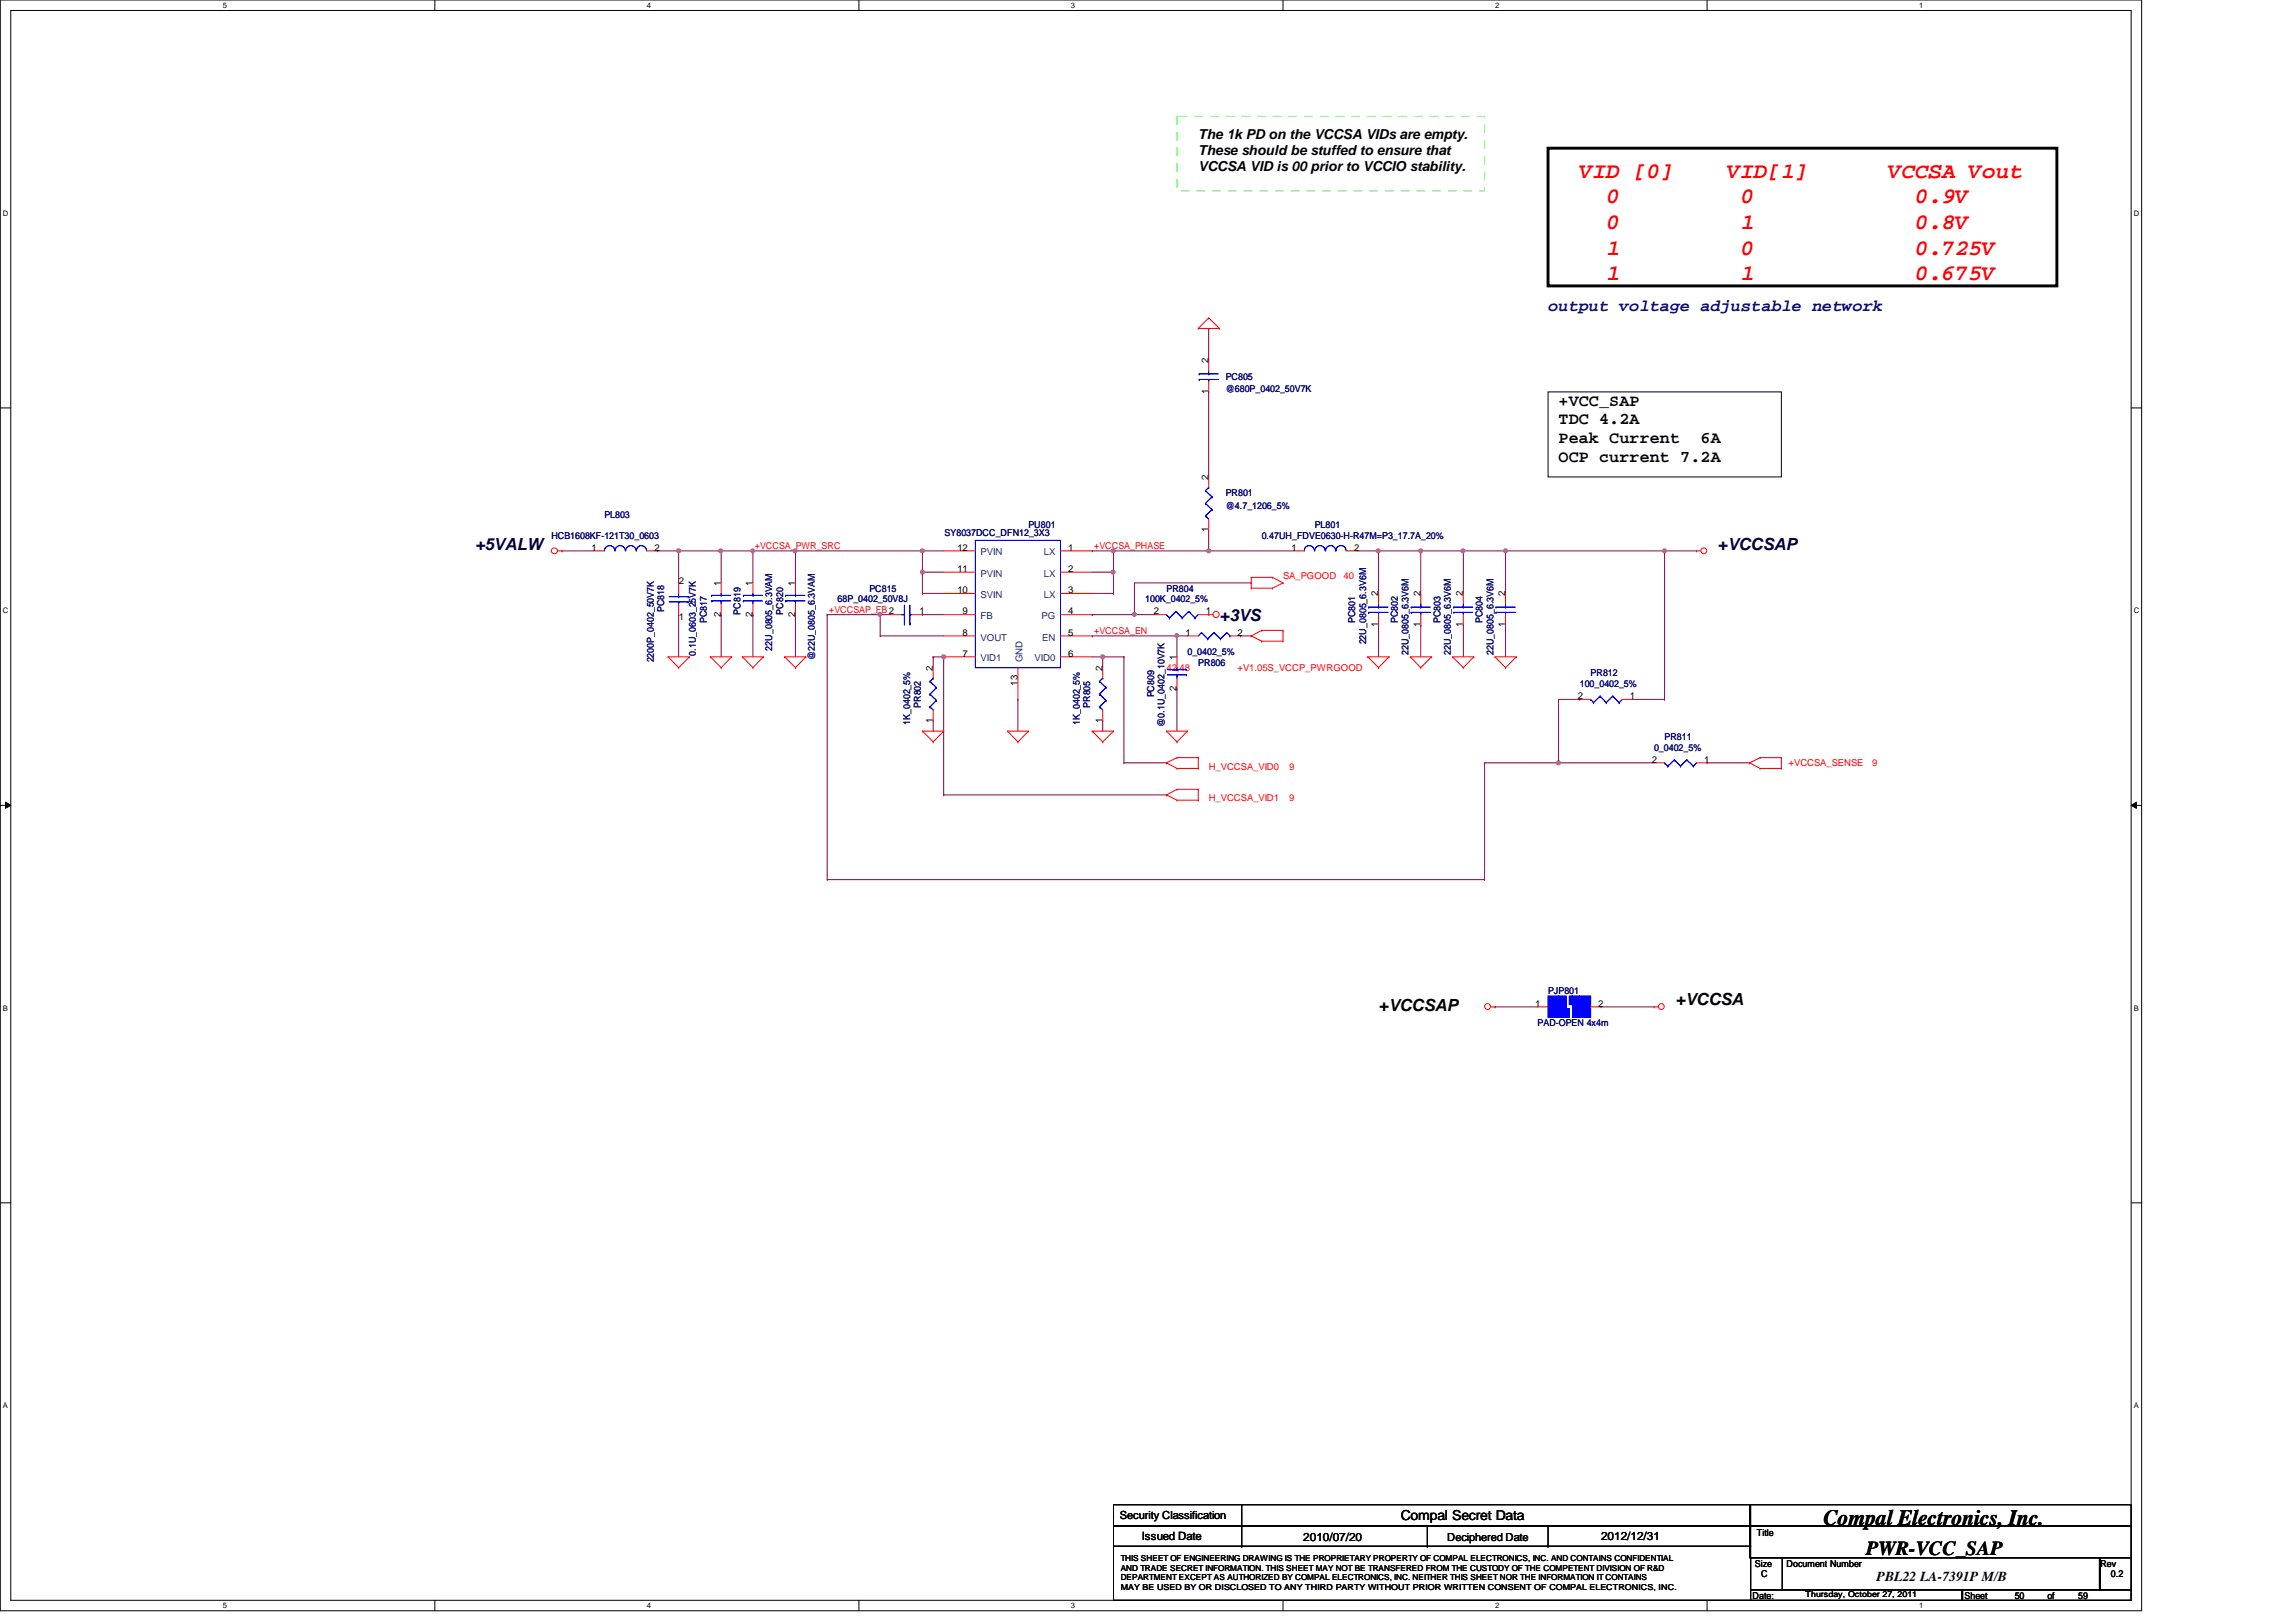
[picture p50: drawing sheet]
<svg xmlns="http://www.w3.org/2000/svg" width="297mm" height="210mm" viewBox="0 0 297 210" stroke-linecap="round" stroke-linejoin="round" font-family="sans-serif">
<defs><g id="words">
<g font-size="2.9" fill="#f00">
<text x="204.4" y="23">VID [0]</text>
<text x="223.5" y="23">VID[1]</text>
<text x="244.3" y="23">VCCSA Vout</text>
<text x="207.9" y="26.3">0</text>
<text x="207.9" y="29.6">0</text>
<text x="225.2" y="26.3">0</text>
<text x="225.2" y="29.6">1</text>
<text x="247.8" y="26.3">0.9V</text>
<text x="247.8" y="29.6">0.8V</text>
<text x="207.9" y="32.9">1</text>
<text x="225.2" y="32.9">0</text>
<text x="247.8" y="32.9">0.725V</text>
<text x="207.9" y="36.2">1</text>
<text x="225.2" y="36.2">1</text>
<text x="247.8" y="36.2">0.675V</text>
</g>
<text font-size="2.8" x="235.9" y="197.3">Compal Electronics, Inc.</text>
<text font-size="2.6" x="241.4" y="201.2">PWR-VCC_SAP</text>
<text font-size="2.2" fill="#000080" x="200.3" y="40.2">output voltage adjustable network</text>
<g font-size="2.2">
<text x="201.6" y="52.5">+VCC_SAP</text>
<text x="201.6" y="54.9">TDC 4.2A</text>
<text x="201.6" y="57.3">Peak Current</text>
<text x="201.6" y="59.7">OCP current 7.2A</text>
<text x="220" y="57.3">6A</text>
<text x="178.3" y="130.9">+VCCSAP</text>
<text x="216.7" y="130.1">+VCCSA</text>
</g>
<g font-size="2.2" fill="#000040">
<text x="61.5" y="71.1">+5VALW</text>
<text x="222.2" y="71.1">+VCCSAP</text>
<text x="157.8" y="80.3">+3VS</text>
</g>
<g font-size="1.8">
<text x="155" y="18">The 1k PD on the VCCSA VIDs are empty.</text>
<text x="155" y="20.1">These should be stuffed to ensure that</text>
<text x="155" y="22.2">VCCSA VID is 00 prior to VCCIO stability.</text>
<text x="181.2" y="196.8">Compal Secret Data</text>
<text x="242.8" y="204.6">PBL22 LA-7391P M/B</text>
</g>
<g font-size="1.5">
<text x="147.7" y="199.3">Issued Date</text>
<text x="168.6" y="199.4">2010/07/20</text>
<text x="207.1" y="199.3">2012/12/31</text>
</g>
<g font-size="1.4">
<text x="144.9" y="196.6">Security Classification</text>
<text x="187.2" y="199.4">Deciphered Date</text>
</g>
<g font-size="1.2">
<text x="156.3" y="47" transform="rotate(-90 156.3 47)">2</text>
<text x="156.3" y="51" transform="rotate(-90 156.3 51)">1</text>
<text x="156.3" y="62.1" transform="rotate(-90 156.3 62.1)">2</text>
<text x="76.5" y="71.2">1</text>
<text x="84.7" y="71.2">2</text>
<text x="123.9" y="71.2">12</text>
<text x="138.2" y="71.2">1</text>
<text x="156.3" y="68.8" transform="rotate(-90 156.3 68.8)">1</text>
<text x="167.1" y="71.2">1</text>
<text x="175.2" y="71.2">2</text>
<text x="87.8" y="75.6">2</text>
<text x="93.3" y="75.8" transform="rotate(-90 93.3 75.8)">1</text>
<text x="97.4" y="75.8" transform="rotate(-90 97.4 75.8)">1</text>
<text x="102.9" y="75.8" transform="rotate(-90 102.9 75.8)">1</text>
<text x="123.9" y="74">11</text>
<text x="123.9" y="76.8">10</text>
<text x="138.2" y="76.8">3</text>
<text x="138.2" y="74">2</text>
<text x="178.3" y="77.2" transform="rotate(-90 178.3 77.2)">2</text>
<text x="183.8" y="77.2" transform="rotate(-90 183.8 77.2)">2</text>
<text x="189.3" y="77.2" transform="rotate(-90 189.3 77.2)">2</text>
<text x="194.7" y="77.2" transform="rotate(-90 194.7 77.2)">2</text>
<text x="87.8" y="80.3">1</text>
<text x="93.3" y="79.8" transform="rotate(-90 93.3 79.8)">2</text>
<text x="97.4" y="79.8" transform="rotate(-90 97.4 79.8)">2</text>
<text x="102.9" y="79.8" transform="rotate(-90 102.9 79.8)">2</text>
<text x="119" y="79.5">1</text>
<text x="124.5" y="79.5">9</text>
<text x="124.5" y="82.3">8</text>
<text x="138.2" y="82.3">5</text>
<text x="138.2" y="79.5">4</text>
<text x="149.3" y="79.5">2</text>
<text x="153.4" y="82.3">1</text>
<text x="156" y="79.5">1</text>
<text x="160.1" y="82.3">2</text>
<text x="178.3" y="81.2" transform="rotate(-90 178.3 81.2)">1</text>
<text x="183.8" y="81.2" transform="rotate(-90 183.8 81.2)">1</text>
<text x="189.3" y="81.2" transform="rotate(-90 189.3 81.2)">1</text>
<text x="194.7" y="81.2" transform="rotate(-90 194.7 81.2)">1</text>
<text x="120.7" y="86.8" transform="rotate(-90 120.7 86.8)">2</text>
<text x="124.5" y="85">7</text>
<text x="131.7" y="88.7" transform="rotate(-90 131.7 88.7)">13</text>
<text x="138.2" y="85">6</text>
<text x="142.6" y="86.8" transform="rotate(-90 142.6 86.8)">2</text>
<text x="152.2" y="89.4" transform="rotate(-90 152.2 89.4)">2</text>
<text x="152.2" y="85.4" transform="rotate(-90 152.2 85.4)">1</text>
<text x="120.7" y="93.5" transform="rotate(-90 120.7 93.5)">1</text>
<text x="142.6" y="93.5" transform="rotate(-90 142.6 93.5)">1</text>
<text x="204.1" y="90.5">2</text>
<text x="210.9" y="90.5">1</text>
<text x="213.7" y="98.7">2</text>
<text x="220.5" y="98.7">1</text>
<text x="198.6" y="130.3">1</text>
<text x="206.8" y="130.3">2</text>
<text x="227" y="202.7">Size</text>
<text x="227.3" y="198.8">Title</text>
<text x="231.1" y="202.7">Document Number</text>
<text x="271.7" y="202.7">Rev</text>
<text x="226.7" y="206.9">Date:</text>
<text x="227.8" y="204.1">C</text>
<text x="254.2" y="206.9">Sheet</text>
<text x="260.6" y="206.9">50</text>
<text x="264.9" y="206.9">of</text>
<text x="268.9" y="206.9">59</text>
<text x="273.1" y="204.1">0.2</text>
</g>
<g font-size="1.2" fill="#000080">
<text x="158.6" y="49.1">PC805</text>
<text x="158.6" y="50.8">@680P_0402_50V7K</text>
<text x="158.6" y="64.2">PR801</text>
<text x="158.6" y="65.9">@4.7_1206_5%</text>
<text x="71.3" y="69.7">HCB1608KF-121T30_0603</text>
<text x="78.2" y="67">PL803</text>
<text x="122.2" y="69.4">SY8037DCC_DFN12_3X3</text>
<text x="133.1" y="68.3">PU801</text>
<text x="163.2" y="69.7">0.47UH_FDVE0630-H-R47M=P3_17.7A_20%</text>
<text x="170.1" y="68.3">PL801</text>
<text x="108.4" y="77.9">68P_0402_50V8J</text>
<text x="112.5" y="76.6">PC815</text>
<text x="148.2" y="77.9">100K_0402_5%</text>
<text x="150.9" y="76.6">PR804</text>
<text x="85.9" y="79.2" transform="rotate(-90 85.9 79.2)">PC818</text>
<text x="91.4" y="80.6" transform="rotate(-90 91.4 80.6)">PC817</text>
<text x="95.8" y="79.5" transform="rotate(-90 95.8 79.5)">PC819</text>
<text x="101.3" y="79.5" transform="rotate(-90 101.3 79.5)">PC820</text>
<text x="175.3" y="80.6" transform="rotate(-90 175.3 80.6)">PC801</text>
<text x="176.7" y="83.4" transform="rotate(-90 176.7 83.4)">22U_0805_6.3V6M</text>
<text x="180.8" y="80.6" transform="rotate(-90 180.8 80.6)">PC802</text>
<text x="186.3" y="80.6" transform="rotate(-90 186.3 80.6)">PC803</text>
<text x="191.8" y="80.6" transform="rotate(-90 191.8 80.6)">PC804</text>
<text x="84.6" y="85.7" transform="rotate(-90 84.6 85.7)">2200P_0402_50V7K</text>
<text x="90" y="84.9" transform="rotate(-90 90 84.9)">0.1U_0603_25V7K</text>
<text x="99.9" y="84.2" transform="rotate(-90 99.9 84.2)">22U_0805_6.3VAM</text>
<text x="105.4" y="85.4" transform="rotate(-90 105.4 85.4)">@22U_0805_6.3VAM</text>
<text x="153.6" y="84.8">0_0402_5%</text>
<text x="155" y="86.1">PR806</text>
<text x="182.2" y="84.8" transform="rotate(-90 182.2 84.8)">22U_0805_6.3V6M</text>
<text x="187.7" y="84.8" transform="rotate(-90 187.7 84.8)">22U_0805_6.3V6M</text>
<text x="193.2" y="84.8" transform="rotate(-90 193.2 84.8)">22U_0805_6.3V6M</text>
<text x="204.4" y="88.9">100_0402_5%</text>
<text x="205.8" y="87.5">PR812</text>
<text x="117.8" y="93.8" transform="rotate(-90 117.8 93.8)">1K_0402_5%</text>
<text x="119.1" y="91.6" transform="rotate(-90 119.1 91.6)">PR802</text>
<text x="139.7" y="93.8" transform="rotate(-90 139.7 93.8)">1K_0402_5%</text>
<text x="141.1" y="91.6" transform="rotate(-90 141.1 91.6)">PR805</text>
<text x="149.3" y="90.3" transform="rotate(-90 149.3 90.3)">PC809</text>
<text x="150.7" y="94.1" transform="rotate(-90 150.7 94.1)">@0.1U_0402_10V7K</text>
<text x="215.3" y="95.8">PR811</text>
<text x="214" y="97.2">0_0402_5%</text>
<text x="200.3" y="128.7">PJP801</text>
<text x="198.9" y="132.8">PAD-OPEN 4x4m</text>
</g>
<g font-size="1.2" fill="#f00">
<text x="97.7" y="71">+VCCSA_PWR_SRC</text>
<text x="141.6" y="71">+VCCSA_PHASE</text>
<text x="166" y="74.9">SA_PGOOD</text>
<text x="173.8" y="74.9">40</text>
<text x="107.3" y="79.3">+VCCSAP_FB2</text>
<text x="141.6" y="82">+VCCSA_EN</text>
<text x="150.9" y="86.9">42,48</text>
<text x="160.1" y="86.9">+V1.05S_VCCP_PWRGOOD</text>
<text x="156.4" y="99.6">H_VCCSA_VID0</text>
<text x="166.8" y="99.6">9</text>
<text x="231.4" y="99.2">+VCCSA_SENSE</text>
<text x="242.2" y="99.2">9</text>
<text x="156.4" y="103.7">H_VCCSA_VID1</text>
<text x="166.8" y="103.7">9</text>
</g>
<g font-size="1.2" fill="#004080">
<text x="126.9" y="71.9">PVIN</text>
<text x="135" y="71.9">LX</text>
<text x="126.9" y="74.6">PVIN</text>
<text x="126.9" y="77.4">SVIN</text>
<text x="135" y="77.4">LX</text>
<text x="135" y="74.6">LX</text>
<text x="126.9" y="80.1">FB</text>
<text x="126.9" y="82.9">VOUT</text>
<text x="134.7" y="80.1">PG</text>
<text x="134.8" y="82.9">EN</text>
<text x="126.9" y="85.6">VID1</text>
<text x="132.3" y="85.7" transform="rotate(-90 132.3 85.7)">GND</text>
<text x="133.9" y="85.6">VID0</text>
</g>
<g font-size="1.1">
<text x="145" y="202">THIS SHEET OF ENGINEERING DRAWING IS THE PROPRIETARY PROPERTY OF COMPAL ELECTRONICS, INC. AND CONTAINS CONFIDENTIAL</text>
<text x="145" y="203.2">AND TRADE SECRET INFORMATION. THIS SHEET MAY NOT BE TRANSFERED FROM THE CUSTODY OF THE COMPETENT DIVISION OF R&amp;D</text>
<text x="145" y="205.7">MAY BE USED BY OR DISCLOSED TO ANY THIRD PARTY WITHOUT PRIOR WRITTEN CONSENT OF COMPAL ELECTRONICS, INC.</text>
<text x="145" y="204.5">DEPARTMENT EXCEPT AS AUTHORIZED BY COMPAL ELECTRONICS, INC. NEITHER THIS SHEET NOR THE INFORMATION IT CONTAINS</text>
<text x="233.6" y="206.7">Thursday, October 27, 2011</text>
</g>
<g font-size="1">
<text x="28.8" y="1">5</text>
<text x="83.7" y="1">4</text>
<text x="138.6" y="1">3</text>
<text x="193.4" y="1">2</text>
<text x="248.3" y="1">1</text>
<text x=".4" y="27.9">D</text>
<text x="276.1" y="27.9">D</text>
<text x=".4" y="79.4">C</text>
<text x="276.1" y="79.4">C</text>
<text x=".4" y="130.8">B</text>
<text x="276.1" y="130.8">B</text>
<text x=".4" y="182.2">A</text>
<text x="276.1" y="182.2">A</text>
<text x="28.8" y="208.1">5</text>
<text x="83.7" y="208.1">4</text>
<text x="138.6" y="208.1">3</text>
<text x="193.4" y="208.1">2</text>
<text x="248.3" y="208.1">1</text>
</g>
</g></defs>
<path d="M0 0h277.1v208.4h-277.1zM1.4 1.4h274.3v205.7h-274.3z" fill="none" stroke="#000" stroke-width=".13"/>
<g fill="#fff">
<path d="M28.8 .1h.6v1.1h-.6z"/>
<path d="M28.8 207.2h.6v1.1h-.6z"/>
</g>
<path d="M56.3 0v1.4M56.3 207.1v1.3" fill="none" stroke="#000" stroke-width=".13"/>
<g fill="#fff">
<path d="M83.7 .1h.5v1.1h-.5z"/>
<path d="M83.7 207.2h.5v1.1h-.5z"/>
</g>
<path d="M111.1 0v1.4M111.1 207.1v1.3" fill="none" stroke="#000" stroke-width=".13"/>
<g fill="#fff">
<path d="M138.6 .1h.5v1.1h-.5z"/>
<path d="M138.6 207.2h.5v1.1h-.5z"/>
</g>
<path d="M166 0v1.4M166 207.1v1.3" fill="none" stroke="#000" stroke-width=".13"/>
<g fill="#fff">
<path d="M193.4 .1h.6v1.1h-.6z"/>
<path d="M193.4 207.2h.6v1.1h-.6z"/>
</g>
<path d="M220.8 0v1.4M220.8 207.1v1.3" fill="none" stroke="#000" stroke-width=".13"/>
<g fill="#fff">
<path d="M248.3 .1h.5v1.1h-.5z"/>
<path d="M248.3 207.2h.5v1.1h-.5z"/>
<path d="M.4 27.1h.7v1.1h-.7z"/>
<path d="M276.1 27.1h.7v1.1h-.7z"/>
<path d="M.4 78.5h.7v1.1h-.7z"/>
<path d="M276.1 78.5h.7v1.1h-.7z"/>
</g>
<path d="M0 52.8h1.4M275.7 52.8h1.4" fill="none" stroke="#000" stroke-width=".13"/>
<g fill="#fff">
<path d="M.4 129.9h.6v1.1h-.6z"/>
<path d="M276.1 129.9h.6v1.1h-.6z"/>
</g>
<path d="M0 104.2h1.4M.7 103.8l.7 .4-.7 .4zM275.7 104.2l.7-.4v.8zM275.7 104.2h1.4" fill="none" stroke="#000" stroke-width=".13"/>
<path d="M.7 103.8l.7 .4-.7 .4zM275.7 104.2l.7-.4v.8z" fill="#000"/>
<g fill="#fff">
<path d="M.4 181.4h.6v1.1h-.6z"/>
<path d="M276.1 181.4h.6v1.1h-.6z"/>
</g>
<path d="M0 155.7h1.4M275.7 155.7h1.4" fill="none" stroke="#000" stroke-width=".13"/>
<path d="M85 71.3h.1M85 71.3h2.8M93.3 71.3h.1M93.3 71.3h9.6M97.4 71.3h.1M102.9 79.5h.1M102.9 79.5v5.5" fill="none" stroke="#800040" stroke-width=".13"/>
<path d="M97.2 71.1l.2-.1 .2 .1-.1 .4h-.1h-.2z" fill-rule="evenodd" fill="#f0f"/>
<path d="M97.2 71.1l.2-.1 .2 .1-.1 .4h-.1h-.2z" fill="none" stroke="#f0f" stroke-width=".13"/>
<circle cx="93.3" cy="71.3" r=".26" fill="#f0f"/>
<circle cx="93.3" cy="71.3" r=".26" fill="none" stroke="#f0f" stroke-width=".13"/>
<g fill="none" stroke="#800040" stroke-width=".13">
<path d="M87.8 71.3h.1M87.8 79.5h.1M87.8 71.3v4.1M87.8 79.5v5.5M87.8 71.3h5.5M93.3 71.3h.1M93.3 79.5h.1M93.3 71.3v4.1M93.3 79.5v5.5M97.4 71.3h.1M97.4 71.3v4.1M102.9 71.3h.1"/>
<path d="M102.9 71.3v4.1"/>
</g>
<circle cx="87.8" cy="71.3" r=".26" fill="#f0f"/>
<circle cx="87.8" cy="71.3" r=".26" fill="none" stroke="#f0f" stroke-width=".13"/>
<path d="M72.7 71.3h.1M72.7 71.3h4.1M97.4 79.5h.1M97.4 79.5v5.5M119.3 74h.1M119.3 74h2.8" fill="none" stroke="#800040" stroke-width=".13"/>
<circle cx="119.3" cy="74" r=".26" fill="#f0f"/>
<circle cx="119.3" cy="74" r=".26" fill="none" stroke="#f0f" stroke-width=".13"/>
<path d="M119.3 76.8h.1M119.3 74h.1M119.3 71.3h.1M119.3 76.8h2.8M119.3 74v2.8M119.3 71.3h2.8M131.7 90.5h.1M131.7 90.5v4.1" fill="none" stroke="#800040" stroke-width=".13"/>
<circle cx="119.3" cy="71.3" r=".26" fill="#f0f"/>
<circle cx="119.3" cy="71.3" r=".26" fill="none" stroke="#f0f" stroke-width=".13"/>
<path d="M156.4 71.3h.1M156.4 71.3h10.9" fill="none" stroke="#800040" stroke-width=".13"/>
<circle cx="156.4" cy="71.3" r=".26" fill="#f0f"/>
<circle cx="156.4" cy="71.3" r=".26" fill="none" stroke="#f0f" stroke-width=".13"/>
<path d="M178.3 71.3h.1M178.3 71.3h5.5" fill="none" stroke="#800040" stroke-width=".13"/>
<circle cx="178.3" cy="71.3" r=".26" fill="#f0f"/>
<circle cx="178.3" cy="71.3" r=".26" fill="none" stroke="#f0f" stroke-width=".13"/>
<path d="M183.8 71.3h.1M183.8 71.3h5.5M189.3 80.9h.1M189.3 80.9v4.1" fill="none" stroke="#800040" stroke-width=".13"/>
<circle cx="183.8" cy="71.3" r=".26" fill="#f0f"/>
<circle cx="183.8" cy="71.3" r=".26" fill="none" stroke="#f0f" stroke-width=".13"/>
<path d="M183.8 71.3h.1M183.8 71.3v5.5M189.3 71.3h.1M189.3 71.3v5.5M189.3 71.3h5.5" fill="none" stroke="#800040" stroke-width=".13"/>
<circle cx="189.3" cy="71.3" r=".26" fill="#f0f"/>
<circle cx="189.3" cy="71.3" r=".26" fill="none" stroke="#f0f" stroke-width=".13"/>
<g fill="none" stroke="#800040" stroke-width=".13">
<path d="M141.3 76.8h2.8M144.1 76.8h.1M144.1 74h.1M144.1 74v2.8M178.3 71.3h.1M178.3 71.3v5.5M194.8 71.3h.1M194.8 71.3v5.5M178.3 80.9h.1M178.3 80.9v4.1M183.8 80.9h.1M183.8 80.9v4.1"/>
<path d="M194.8 80.9h.1M194.8 80.9v4.1"/>
</g>
<circle cx="144" cy="74" r=".26" fill="#f0f"/>
<circle cx="144" cy="74" r=".26" fill="none" stroke="#f0f" stroke-width=".13"/>
<path d="M141.3 71.3h.1M141.3 71.3h2.8M141.3 74h2.8M144.1 74h.1M144.1 71.3h.1M144.1 71.3v2.7" fill="none" stroke="#800040" stroke-width=".13"/>
<circle cx="144" cy="71.3" r=".26" fill="#f0f"/>
<circle cx="144" cy="71.3" r=".26" fill="none" stroke="#f0f" stroke-width=".13"/>
<path d="M146.8 79.5h.1M146.8 79.5h2.7M141.3 82.3h.1M141.3 82.3h12.3M152.3 82.3h.1M152.3 89.2h.1M152.3 82.3v2.7M152.3 89.2v5.4" fill="none" stroke="#800040" stroke-width=".13"/>
<path d="M152.1 82.1l.1-.1 .2 .1v.3l-.2 .1-.1-.1z" fill-rule="evenodd" fill="#f0f"/>
<path d="M152.1 82.1l.1-.1 .2 .1v.3l-.2 .1-.1-.1z" fill="none" stroke="#f0f" stroke-width=".13"/>
<path d="M113.9 79.5h.1M113.9 79.5v2.8M119.3 79.5h.1M119.3 79.5h2.8M113.9 82.3h.1M113.9 82.3h8.2M160.5 82.3h.1M160.5 82.3h1.4" fill="none" stroke="#800040" stroke-width=".13"/>
<circle cx="113.8" cy="79.5" r=".26" fill="#f0f"/>
<circle cx="113.8" cy="79.5" r=".26" fill="none" stroke="#f0f" stroke-width=".13"/>
<path d="M107 79.5h.1M107 79.5h8.2M113.9 79.5h.1M201.6 98.7h.1M201.6 98.7h12.4" fill="none" stroke="#800040" stroke-width=".13"/>
<circle cx="201.6" cy="98.7" r=".26" fill="#f0f"/>
<circle cx="201.6" cy="98.7" r=".26" fill="none" stroke="#f0f" stroke-width=".13"/>
<path d="M215.3 71.3h.1M215.3 71.3h4.2M220.8 98.7h.1M220.8 98.7h5.6M193.4 130.3h.1M193.4 130.3h5.5M207.1 130.3h.1M207.1 130.3h6.9" fill="none" stroke="#800040" stroke-width=".13"/>
<circle cx="215.3" cy="71.3" r=".26" fill="#f0f"/>
<circle cx="215.3" cy="71.3" r=".26" fill="none" stroke="#f0f" stroke-width=".13"/>
<path d="M102.9 71.3h.1M102.9 71.3h16.4M119.3 71.3h.1M119.3 71.3v2.7M120.7 85h.1M120.7 93.3h.1M120.7 85v1.4M120.7 93.3v1.3M142.7 85h.1M142.7 93.3h.1M142.7 85v1.4M142.7 93.3v1.3" fill="none" stroke="#800040" stroke-width=".13"/>
<circle cx="102.9" cy="71.3" r=".26" fill="#f0f"/>
<circle cx="102.9" cy="71.3" r=".26" fill="none" stroke="#f0f" stroke-width=".13"/>
<path d="M120.7 85h.1M120.7 85h1.4M141.3 85h1.4M142.7 85h.1" fill="none" stroke="#800040" stroke-width=".13"/>
<circle cx="142.7" cy="85" r=".26" fill="#f0f"/>
<circle cx="142.7" cy="85" r=".26" fill="none" stroke="#f0f" stroke-width=".13"/>
<path d="M122.1 85v17.9M122.1 102.9h.1" fill="none" stroke="#800040" stroke-width=".13"/>
<circle cx="122.1" cy="85" r=".26" fill="#f0f"/>
<circle cx="122.1" cy="85" r=".26" fill="none" stroke="#f0f" stroke-width=".13"/>
<g fill="none" stroke="#800040" stroke-width=".13">
<path d="M107 79.5v34.3M146.8 75.4h15.1M161.9 75.4h.1M194.8 71.3h.1M194.8 71.3h20.5M215.3 71.3h.1M215.3 71.3v19.2M142.7 85h2.7M145.4 85h.1M145.4 98.7h.1M145.4 85v13.7M145.4 98.7h5.5"/>
<path d="M150.9 98.7h.1M192.1 98.7h.1M192.1 98.7v15.1M211.2 90.5h4.1M215.3 90.5h.1M107 113.8h.1M107 113.8h85.1M122.1 102.9h28.8M150.9 102.9h.1M192.1 113.8h.1"/>
</g>
<circle cx="194.8" cy="71.3" r=".26" fill="#f0f"/>
<circle cx="194.8" cy="71.3" r=".26" fill="none" stroke="#f0f" stroke-width=".13"/>
<path d="M146.8 79.5h.1M146.8 75.4v4.1M192.1 98.7h.1M201.6 90.5h.1M201.6 90.5v8.2h-9.5M201.6 90.5h2.8M204.4 90.5h.1" fill="none" stroke="#800040" stroke-width=".13"/>
<circle cx="146.8" cy="79.5" r=".26" fill="#f0f"/>
<circle cx="146.8" cy="79.5" r=".26" fill="none" stroke="#f0f" stroke-width=".13"/>
<path d="M156.4 50.7h.1M156.4 42.5h.1M156.4 42.5v4.1M156.4 50.7v11M141.3 79.5h.1M141.3 79.5h5.5M144.1 71.3h.1M144.1 71.3h12.3M156.4 71.3h.1M156.4 68.6v2.7M175.6 71.3h2.7M178.3 71.3h.1" fill="none" stroke="#800040" stroke-width=".13"/>
<g fill="none" stroke="#f00" stroke-width=".13">
<path d="M155 42.5h.1M155 42.5h2.8M156.4 41.1h.1M156.4 41.1l1.4 1.4M156.4 41.1l-1.4 1.4M157.8 42.5h.1M72.2 71.3h.5M72.7 71.3h.1M76.8 71.3h1.4M83.7 71.3h1.3M156.4 79.5h.1M156.4 79.5h.5"/>
<path d="M161.9 76.1h.1M161.9 74.7h.1M161.9 76.1h2.7M161.9 74.7v1.4M161.9 74.7h2.7M164.6 76.1h.1M164.6 74.7h.1M164.6 74.7l1.4 .7M166 75.4h.1M166 75.4l-1.4 .7M219.5 71.3h.1M219.5 71.3h.5"/>
<path d="M86.4 85h.1M86.4 85h2.8M86.4 85l1.4 1.4M87.8 86.4h.1M89.2 85h.1M89.2 85l-1.4 1.4M91.9 85h.1M91.9 85h2.8M91.9 85l1.4 1.4M93.3 86.4h.1M94.7 85h.1M94.7 85l-1.4 1.4"/>
<path d="M96.1 85h.1M96.1 85h2.7M96.1 85l1.3 1.4M97.4 86.4h.1M98.8 85h.1M98.8 85l-1.4 1.4M101.5 85h.1M101.5 85h2.8M101.5 85l1.4 1.4M102.9 86.4h.1M104.3 85h.1M104.3 85l-1.4 1.4"/>
<path d="M119.3 94.6h.1M119.3 94.6h2.8M119.3 94.6l1.4 1.4M120.7 96h.1M122.1 94.6h.1M122.1 94.6l-1.4 1.4M130.3 94.6h.1M130.3 94.6h2.8M130.3 94.6l1.4 1.4M131.7 96h.1M133.1 94.6h.1M133.1 94.6l-1.4 1.4"/>
<path d="M141.3 94.6h.1M141.3 94.6h2.8M141.3 94.6l1.4 1.4M142.7 96h.1M144.1 94.6h.1M144.1 94.6l-1.4 1.4M150.9 98.7h.1M150.9 94.6h.1M150.9 98.7l1.4 .7M150.9 94.6h2.7M150.9 94.6l1.4 1.4M152.3 98h.1"/>
<path d="M152.3 99.4h.1M152.3 96h.1M152.3 98h2.7M152.3 99.4h2.7M152.3 98l-1.4 .7M153.6 94.6h.1M153.6 94.6l-1.3 1.4M155 99.4h.1M155 98h.1M155 98v1.4M161.9 82.3h.1M161.9 82.3l1.3 .7"/>
<path d="M163.2 81.6h.1M163.2 83h.1M163.2 81.6h2.8M163.2 81.6l-1.3 .7M163.2 83h2.8M166 83h.1M166 81.6h.1M166 81.6v1.4M176.9 85h.1M176.9 85h2.8M176.9 85l1.4 1.4M178.3 86.4h.1"/>
<path d="M179.7 85h.1M179.7 85l-1.4 1.4M182.5 85h.1M182.5 85h2.7M182.5 85l1.3 1.4M183.8 86.4h.1M185.2 85h.1M185.2 85l-1.4 1.4M187.9 85h.1M187.9 85h2.8M187.9 85l1.4 1.4M189.3 86.4h.1"/>
<path d="M190.7 85h.1M190.7 85l-1.4 1.4M193.4 85h.1M193.4 85h2.8M193.4 85l1.4 1.4M194.8 86.4h.1M196.2 85h.1M196.2 85l-1.4 1.4M226.4 98.7h.1M226.4 98.7l1.3 .7M227.7 98h.1M227.7 99.4h.1"/>
<path d="M227.7 98h2.8M227.7 98l-1.3 .7M227.7 99.4h2.8M230.5 99.4h.1M230.5 98h.1M230.5 98v1.4M150.9 102.9h.1M150.9 102.9l1.4 .6M152.3 102.2h.1M152.3 103.5h.1M152.3 102.2h2.7M152.3 102.2l-1.4 .7"/>
<path d="M152.3 103.5h2.7M155 103.5h.1M155 102.2h.1M155 102.2v1.3M192.9 130.3h.5M193.4 130.3h.1M214 130.3h.1M214 130.3h.5"/>
<circle cx="71.7" cy="71.3" r=".39"/>
<circle cx="157.3" cy="79.5" r=".4"/>
<circle cx="220.4" cy="71.3" r=".38"/>
<circle cx="192.4" cy="130.3" r=".38"/>
<circle cx="214.9" cy="130.3" r=".38"/>
</g>
<g fill="none" stroke="#000" stroke-width=".13">
<path d="M200.3 50.7h30.2v11h-30.2zM144.1 194.7h82.4v2.8h-82.4zM144.1 197.5h82.4v2.6h-82.4zM160.7 197.5h.1M160.7 194.7v5.4M184.7 197.5v2.6M200.3 197.5v2.6M226.4 194.7h49.3v2.8h-49.3zM226.4 197.5h49.3v4.1h-49.3zM144.1 200.1h82.4v7h-82.4zM160.7 200.1h.1M184.7 200.1h.1"/>
<path d="M200.3 200.1h.1M226.5 201.6h4.1v4.1h-4.1zM226.5 205.7h27.4v1.4h-27.4zM230.6 201.6h41.1v4.1h-41.1zM253.8 205.7h21.9v1.4h-21.9zM271.6 201.6h4.1v4.1h-4.1z"/>
</g>
<path d="M200.3 19.2h65.8v17.8h-65.8z" fill="none" stroke="#000" stroke-width=".38"/>
<path d="M152.3 15.1h39.8v9.6h-39.8z" fill="none" stroke="#0f0" stroke-width=".13" stroke-dasharray="1 1 1 1 1 1 1 1"/>
<path d="M78.2 71.3a.68 .68 0 0 1 .7-.7 .68 .68 0 0 1 .6 .7M79.6 71.3a.66 .66 0 0 1 .6-.7 .66 .66 0 0 1 .7 .7M80.9 71.3a.68 .68 0 0 1 .7-.7 .68 .68 0 0 1 .7 .7M82.3 71.3a.66 .66 0 0 1 .7-.7 .66 .66 0 0 1 .6 .7" fill="none" stroke="#00f" stroke-width=".13"/>
<path d="M200.3 128.9h1.3v2.8h-1.3z" fill-rule="evenodd" fill="#00f"/>
<path d="M200.3 128.9h1.3v2.8h-1.3z" fill="none" stroke="#00f" stroke-width=".13"/>
<path d="M204.4 128.9h1.4v2.8h-1.4z" fill-rule="evenodd" fill="#00f"/>
<path d="M204.4 128.9h1.4v2.8h-1.4z" fill="none" stroke="#00f" stroke-width=".13"/>
<path d="M201.6 128.9h1v2.8h-1z" fill-rule="evenodd" fill="#00f"/>
<path d="M201.6 128.9h1v2.8h-1z" fill="none" stroke="#00f" stroke-width=".13"/>
<path d="M202.6 130.6h.4v1.1h-.4z" fill-rule="evenodd" fill="#00f"/>
<path d="M202.6 130.6h.4v1.1h-.4z" fill="none" stroke="#00f" stroke-width=".13"/>
<path d="M203 128.9h.5v1.1h-.5z" fill-rule="evenodd" fill="#00f"/>
<path d="M203 128.9h.5v1.1h-.5z" fill="none" stroke="#00f" stroke-width=".13"/>
<path d="M203.5 128.9h.9v2.8h-.9z" fill-rule="evenodd" fill="#00f"/>
<path d="M203.5 128.9h.9v2.8h-.9z" fill="none" stroke="#00f" stroke-width=".13"/>
<path d="M200.3 128.9h1.3v2.8h-1.3z" fill-rule="evenodd" fill="#00f"/>
<path d="M200.3 128.9h1.3v2.8h-1.3z" fill="none" stroke="#00f" stroke-width=".13"/>
<path d="M204.4 128.9h1.4v2.8h-1.4z" fill-rule="evenodd" fill="#00f"/>
<path d="M204.4 128.9h1.4v2.8h-1.4z" fill="none" stroke="#00f" stroke-width=".13"/>
<path d="M201.6 128.9h1v2.8h-1z" fill-rule="evenodd" fill="#00f"/>
<path d="M201.6 128.9h1v2.8h-1z" fill="none" stroke="#00f" stroke-width=".13"/>
<path d="M202.6 130.6h.4v1.1h-.4z" fill-rule="evenodd" fill="#00f"/>
<path d="M202.6 130.6h.4v1.1h-.4z" fill="none" stroke="#00f" stroke-width=".13"/>
<path d="M203 128.9h.5v1.1h-.5z" fill-rule="evenodd" fill="#00f"/>
<path d="M203 128.9h.5v1.1h-.5z" fill="none" stroke="#00f" stroke-width=".13"/>
<path d="M203.5 128.9h.9v2.8h-.9z" fill-rule="evenodd" fill="#00f"/>
<g fill="none" stroke="#00f" stroke-width=".13">
<path d="M155.1 48.4h.1M155.1 49.1h.1M155.1 48.4h2.5M155.1 49.1h2.5M156.4 49.1h.1M156.4 48.4h.1M156.4 48v.4M156.4 49.1v.3M86.6 77.2h2.4M86.6 77.9h2.4M87.8 77.9h.1M87.8 77.2h.1"/>
<path d="M87.8 76.8v.4M87.8 77.9v.2M89 77.2h.1M89 77.9h.1M92.1 77.8h.1M92.1 77h.1M92.1 77.8h2.4M92.1 77h2.4M93.3 77h.1M93.3 77.8h.1M93.3 76.8v.2M93.3 77.8v.3"/>
<path d="M96.2 77.8h.1M96.2 77h.1M96.2 77.8h2.4M96.2 77h2.4M97.4 77h.1M97.4 77.8h.1M97.4 76.8v.2M97.4 77.8v.3M101.6 77.8h.1M101.6 77h.1M101.6 77.8h2.5M101.6 77h2.5"/>
<path d="M102.9 77h.1M102.9 77.8h.1M102.9 76.8v.2M102.9 77.8v.3M116.6 79.5h.4M117 79.5h.1M117 78.3v2.5M117.7 79.5h.1M117.7 79.5h.3M117.7 78.3v2.5M126.2 69.9h11v16.5h-11zM150.9 79.5h.1"/>
<path d="M150.9 79.5l.4 .5M151.3 80h.1M152.1 79.1h.1M152.1 79.1l.8 .9M152.1 79.1l-.8 .9M152.9 80h.1M153.8 79.1h.1M153.8 79.1l.8 .9M153.8 79.1l-.9 .9M154.6 80h.1M155 79.5l-.4 .5M156 66.8h.1"/>
<path d="M156 65.2h.1M156 63.5h.1M156 66.8l.4 .4M156 65.2l.8 .8M156 63.5l.8 .8M156.4 63.1h.1M156.4 63.1l-.4 .4M156.8 66h.1M156.8 64.3h.1M156.8 66l-.8 .8M156.8 64.3l-.8 .9M168.7 71.3a.66 .66 0 0 1 .7-.7 .66 .66 0 0 1 .6 .7"/>
<path d="M170.1 71.3a.68 .68 0 0 1 .7-.7 .68 .68 0 0 1 .6 .7M171.5 71.3a.66 .66 0 0 1 .6-.7 .66 .66 0 0 1 .7 .7M172.8 71.3a.66 .66 0 0 1 .7-.7 .66 .66 0 0 1 .7 .7M177.1 78.6h.1M177.1 79.2h.1M177.1 78.6h2.5M177.1 79.2h2.5M178.3 79.2h.1M178.3 78.6h.1M178.3 78.1v.5M178.3 79.2v.3M182.6 78.6h.1"/>
<path d="M182.6 79.2h.1M182.6 78.6h2.4M182.6 79.2h2.4M183.8 79.2h.1M183.8 78.6h.1M183.8 78.1v.5M183.8 79.2v.3M188.1 78.6h.1M188.1 79.2h.1M188.1 78.6h2.4M188.1 79.2h2.4M189.3 79.2h.1"/>
<path d="M189.3 78.6h.1M189.3 78.1v.5M189.3 79.2v.3M193.5 78.6h.1M193.5 79.2h.1M193.5 78.6h2.5M193.5 79.2h2.5M194.8 79.2h.1M194.8 78.6h.1M194.8 78.1v.5M194.8 79.2v.3M117 80.8h.1"/>
<path d="M117.7 80.8h.1M120.3 91.5h.1M120.3 89.8h.1M120.3 88.2h.1M120.3 91.5l.4 .4M120.3 89.8l.9 .8M120.3 88.2l.9 .8M120.7 87.8h.1M120.7 87.8l-.4 .4M121.2 90.6h.1M121.2 89h.1M121.2 90.6l-.9 .9"/>
<path d="M121.2 89l-.9 .8M142.2 91.5h.1M142.2 89.8h.1M142.2 88.2h.1M142.2 91.5l.5 .4M142.2 89.8l.9 .8M142.2 88.2l.9 .8M142.7 87.8h.1M142.7 87.8l-.5 .4M143.1 90.6h.1M143.1 89h.1M143.1 90.6l-.9 .9"/>
<path d="M143.1 89l-.9 .8M151 87.3h2.5M151 86.7h2.5M152.3 86.7h.1M152.3 87.3h.1M152.3 86.4v.3M152.3 87.3v.5M153.5 87.3h.1M153.5 86.7h.1M155.4 81.9h.1M155.4 81.9l-.4 .4M155.4 81.9l.8 .8"/>
<path d="M156.2 82.7h.1M157.1 81.9h.1M157.1 81.9l-.9 .8M157.1 81.9l.8 .8M157.9 82.7h.1M158.7 81.9h.1M158.7 81.9l-.8 .8M158.7 81.9l.4 .4M159.1 82.3h.1M205.8 90.5h.1M205.8 90.5l.4 .4M206.2 90.9h.1"/>
<path d="M207 90.1h.1M207 90.1l.8 .8M207 90.1l-.8 .8M207.8 90.9h.1M208.7 90.1h.1M208.7 90.1l.8 .8M208.7 90.1l-.9 .8M209.5 90.9h.1M209.9 90.5l-.4 .4M215.3 98.7h.1M215.3 98.7l.5 .4M215.8 99.1h.1"/>
<path d="M216.6 98.3h.1M216.6 98.3l.8 .8M216.6 98.3l-.8 .8M217.4 99.1h.1M218.2 98.3h.1M218.2 98.3l.9 .8M218.2 98.3l-.8 .8M219.1 99.1h.1M219.5 98.7l-.4 .4M203.5 128.9h.9v2.8h-.9z"/>
</g>
<g fill="none" stroke="#f00" stroke-width=".13">
<path d="M156.4 46.6v1.4M156.4 49.4v1.3M87.8 75.4v1.4M87.8 78.1v1.4M93.3 75.4v1.4M93.3 78.1v1.4M97.4 75.4v1.4M97.4 78.1v1.4M102.9 75.4v1.4M102.9 78.1v1.4M115.2 79.5h1.4M118 79.5h1.3"/>
<path d="M122.1 79.5h4.1M122.1 76.8h4.1M122.1 74h4.1M122.1 71.3h4.1M137.2 79.5h4.1M137.2 76.8h4.1M137.2 74h4.1M137.2 71.3h4.1M149.5 79.5h1.4M155 79.5h1.4M156.4 61.7v1.4M156.4 67.2v1.4"/>
<path d="M167.3 71.3h1.4M174.2 71.3h1.4M178.3 76.8v1.3M178.3 79.5v1.4M183.8 76.8v1.3M183.8 79.5v1.4M189.3 76.8v1.3M189.3 79.5v1.4M194.8 76.8v1.3M194.8 79.5v1.4M120.7 86.4v1.4M120.7 91.9v1.4"/>
<path d="M122.1 82.3h4.1M122.1 85h4.1M131.7 86.4v4.1M137.2 82.3h4.1M137.2 85h4.1M142.7 86.4v1.4M142.7 91.9v1.4M152.3 85v1.4M152.3 87.8v1.4M153.6 82.3h1.4M159.1 82.3h1.4M204.4 90.5h1.4"/>
<path d="M209.9 90.5h1.3M214 98.7h1.3M219.5 98.7h1.3M198.9 130.3h1.4M205.8 130.3h1.3"/>
</g>
<path d="M97.2 71.1l.2-.1 .2 .1-.1 .4h-.1h-.2z" fill-rule="evenodd" fill="#f0f"/>
<path d="M97.2 71.1l.2-.1 .2 .1-.1 .4h-.1h-.2z" fill="none" stroke="#f0f" stroke-width=".13"/>
<circle cx="93.3" cy="71.3" r=".26" fill="#f0f"/>
<circle cx="93.3" cy="71.3" r=".26" fill="none" stroke="#f0f" stroke-width=".13"/>
<circle cx="87.8" cy="71.3" r=".26" fill="#f0f"/>
<circle cx="87.8" cy="71.3" r=".26" fill="none" stroke="#f0f" stroke-width=".13"/>
<circle cx="119.3" cy="74" r=".26" fill="#f0f"/>
<circle cx="119.3" cy="74" r=".26" fill="none" stroke="#f0f" stroke-width=".13"/>
<circle cx="119.3" cy="71.3" r=".26" fill="#f0f"/>
<circle cx="119.3" cy="71.3" r=".26" fill="none" stroke="#f0f" stroke-width=".13"/>
<circle cx="156.4" cy="71.3" r=".26" fill="#f0f"/>
<circle cx="156.4" cy="71.3" r=".26" fill="none" stroke="#f0f" stroke-width=".13"/>
<circle cx="178.3" cy="71.3" r=".26" fill="#f0f"/>
<circle cx="178.3" cy="71.3" r=".26" fill="none" stroke="#f0f" stroke-width=".13"/>
<circle cx="183.8" cy="71.3" r=".26" fill="#f0f"/>
<circle cx="183.8" cy="71.3" r=".26" fill="none" stroke="#f0f" stroke-width=".13"/>
<circle cx="189.3" cy="71.3" r=".26" fill="#f0f"/>
<circle cx="189.3" cy="71.3" r=".26" fill="none" stroke="#f0f" stroke-width=".13"/>
<circle cx="144" cy="74" r=".26" fill="#f0f"/>
<circle cx="144" cy="74" r=".26" fill="none" stroke="#f0f" stroke-width=".13"/>
<circle cx="144" cy="71.3" r=".26" fill="#f0f"/>
<circle cx="144" cy="71.3" r=".26" fill="none" stroke="#f0f" stroke-width=".13"/>
<path d="M152.1 82.1l.1-.1 .2 .1v.3l-.2 .1-.1-.1z" fill-rule="evenodd" fill="#f0f"/>
<path d="M152.1 82.1l.1-.1 .2 .1v.3l-.2 .1-.1-.1z" fill="none" stroke="#f0f" stroke-width=".13"/>
<circle cx="113.8" cy="79.5" r=".26" fill="#f0f"/>
<circle cx="113.8" cy="79.5" r=".26" fill="none" stroke="#f0f" stroke-width=".13"/>
<circle cx="201.6" cy="98.7" r=".26" fill="#f0f"/>
<circle cx="201.6" cy="98.7" r=".26" fill="none" stroke="#f0f" stroke-width=".13"/>
<circle cx="215.3" cy="71.3" r=".26" fill="#f0f"/>
<circle cx="215.3" cy="71.3" r=".26" fill="none" stroke="#f0f" stroke-width=".13"/>
<circle cx="102.9" cy="71.3" r=".26" fill="#f0f"/>
<circle cx="102.9" cy="71.3" r=".26" fill="none" stroke="#f0f" stroke-width=".13"/>
<circle cx="142.7" cy="85" r=".26" fill="#f0f"/>
<circle cx="142.7" cy="85" r=".26" fill="none" stroke="#f0f" stroke-width=".13"/>
<circle cx="122.1" cy="85" r=".26" fill="#f0f"/>
<circle cx="122.1" cy="85" r=".26" fill="none" stroke="#f0f" stroke-width=".13"/>
<circle cx="194.8" cy="71.3" r=".26" fill="#f0f"/>
<circle cx="194.8" cy="71.3" r=".26" fill="none" stroke="#f0f" stroke-width=".13"/>
<circle cx="146.8" cy="79.5" r=".26" fill="#f0f"/>
<circle cx="146.8" cy="79.5" r=".26" fill="none" stroke="#f0f" stroke-width=".13"/>
<use href="#words"/>
</svg>
